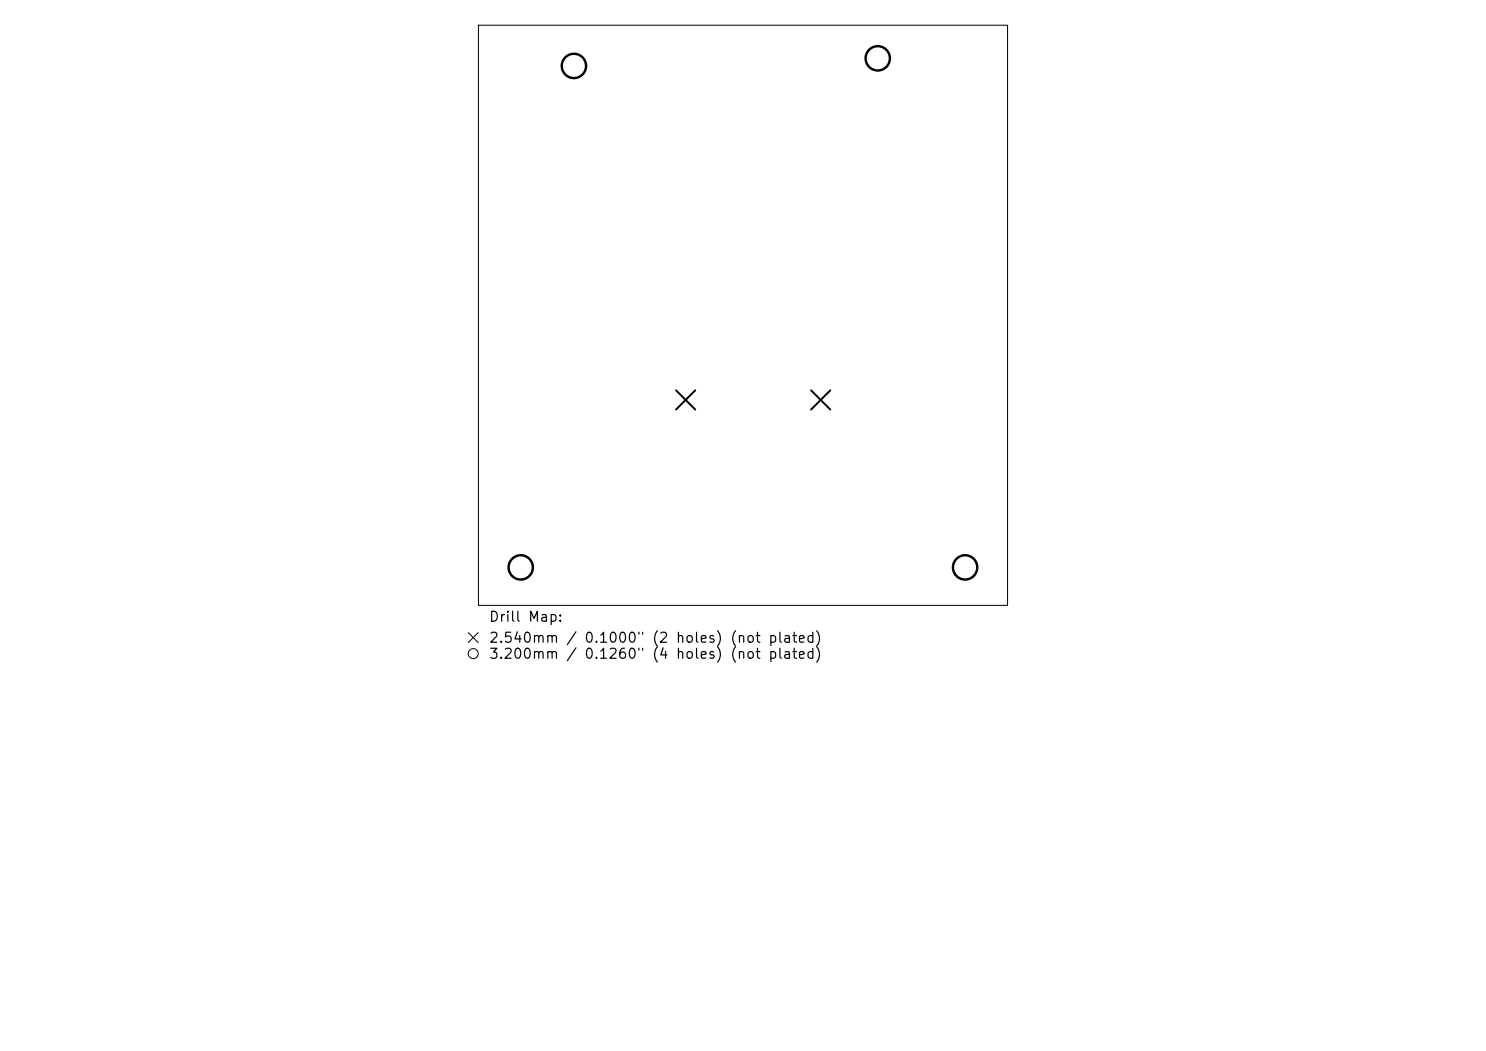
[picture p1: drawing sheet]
<svg xmlns="http://www.w3.org/2000/svg" width="297mm" height="210mm" viewBox="0 0 297 210" stroke-linecap="round" stroke-linejoin="round" font-family="sans-serif">
<defs><g id="words">
<g font-size="2">
<text x="97.6" y="124.7">Drill Map:</text>
<text x="97.6" y="128.9">2.540mm / 0.1000&quot; (2 holes) (not plated)</text>
<text x="97.6" y="132.1">3.200mm / 0.1260&quot; (4 holes) (not plated)</text>
</g>
</g></defs>
<g fill="none" stroke="#000" stroke-width=".2">
<path d="M95.6 5h105.8v116h-105.8zM93.6 126.4l2 2M95.6 126.4l-2 2"/>
<circle cx="94.6" cy="130.6" r="1"/>
</g>
<path d="M135.1 78l3.9 3.8M139 78l-3.9 3.8M162.1 78l3.9 3.8M166 78l-3.9 3.8" fill="none" stroke="#000" stroke-width=".39"/>
<g fill="none" stroke="#000" stroke-width=".49">
<circle cx="114.7" cy="13.2" r="2.43"/>
<circle cx="175.4" cy="11.7" r="2.43"/>
<circle cx="104.1" cy="113.4" r="2.43"/>
<circle cx="192.9" cy="113.4" r="2.43"/>
</g>
<use href="#words"/>
</svg>
